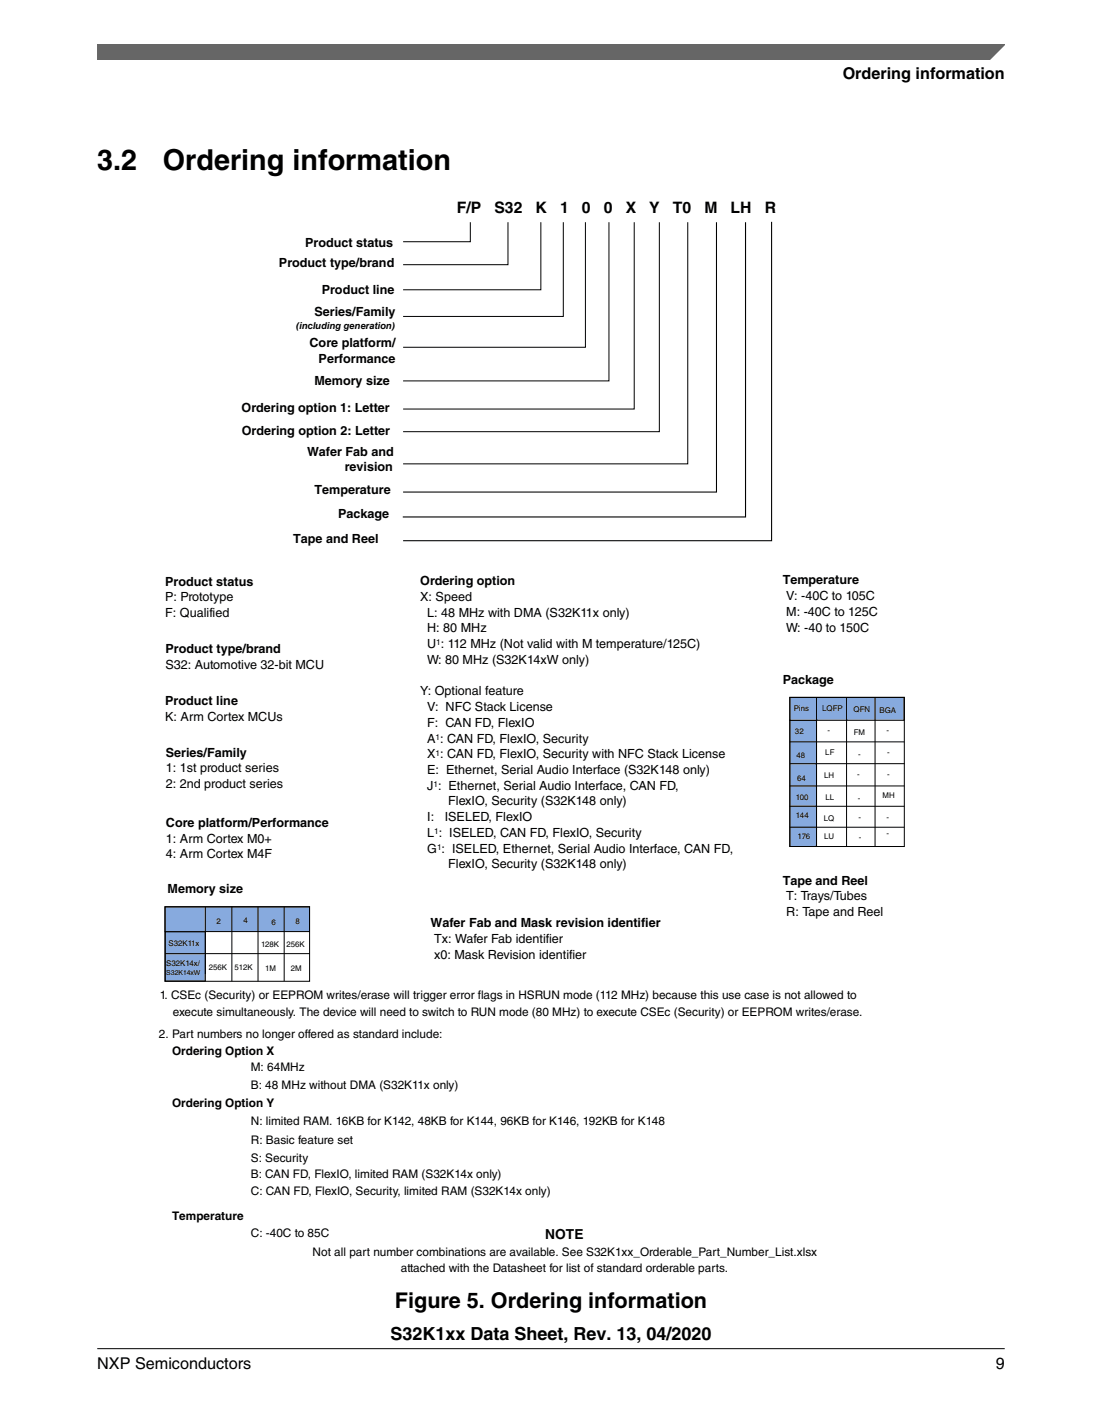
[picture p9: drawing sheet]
<svg xmlns="http://www.w3.org/2000/svg" width="216mm" height="274mm" viewBox="0 0 216 274" stroke-linecap="round" stroke-linejoin="round" font-family="sans-serif">
<defs><g id="words">
<g font-size="5.6">
<text x="19" y="33.3">3.2</text>
<text x="31.9" y="33.3">Ordering information</text>
</g>
<text font-size="4.2" x="77.4" y="256.2">Figure 5. Ordering information</text>
<text font-size="3.5" x="76.5" y="262.3">S32K1xx Data Sheet, Rev. 13, 04/2020</text>
<g font-size="3.2">
<text x="165.1" y="15.5">Ordering information</text>
<text x="19.1" y="268">NXP Semiconductors</text>
<text x="195.1" y="268">9</text>
</g>
<g font-size="3.1">
<text x="89.5" y="41.6">F/P</text>
<text x="96.9" y="41.6">S32</text>
<text x="104.9" y="41.6">K</text>
<text x="109.7" y="41.6">1</text>
<text x="114" y="41.6">0</text>
<text x="118.3" y="41.6">0</text>
<text x="122.6" y="41.6">X</text>
<text x="127.2" y="41.6">Y</text>
<text x="131.8" y="41.6">T0</text>
<text x="138" y="41.6">M</text>
<text x="143.1" y="41.6">LH</text>
<text x="149.8" y="41.6">R</text>
</g>
<text font-size="2.7" x="106.8" y="242.6">NOTE</text>
<g font-size="2.5">
<text x="54.7" y="52.3">Product type/brand</text>
<text x="59.8" y="48.3">Product status</text>
<text x="63" y="57.5">Product line</text>
<text x="61.6" y="61.9">Series/Family</text>
<text x="60.6" y="68">Core platform/</text>
<text x="62.4" y="71.1">Performance</text>
<text x="61.6" y="75.4">Memory size</text>
<text x="47.3" y="80.7">Ordering option 1: Letter</text>
<text x="47.4" y="85.1">Ordering option 2: Letter</text>
<text x="60.1" y="89.2">Wafer Fab and</text>
<text x="67.5" y="92.3">revision</text>
<text x="61.6" y="96.8">Temperature</text>
<text x="66.2" y="101.4">Package</text>
<text x="57.4" y="106.2">Tape and Reel</text>
<text x="32.4" y="114.7">Product status</text>
<text x="32.4" y="117.8">P: Prototype</text>
<text x="82.3" y="114.6">Ordering option</text>
<text x="82.3" y="117.6">X: Speed</text>
<text x="153.4" y="114.4">Temperature</text>
<text x="154" y="117.5">V: -40C to 105C</text>
<text x="32.4" y="120.9">F: Qualified</text>
<text x="83.7" y="123.8">H: 80 MHz</text>
<text x="83.7" y="120.7">L: 48 MHz with DMA (S32K11x only)</text>
<text x="154" y="120.6">M: -40C to 125C</text>
<text x="154" y="123.7">W: -40 to 150C</text>
<text x="32.4" y="127.9">Product type/brand</text>
<text x="32.4" y="131">S32: Automotive 32-bit MCU</text>
<text x="83.7" y="126.9">U : 112 MHz (Not valid with M temperature/125C)</text>
<text x="83.7" y="130">W: 80 MHz (S32K14xW only)</text>
<text x="82.3" y="136.1">Y: Optional feature</text>
<text x="153.4" y="134">Package</text>
<text x="32.4" y="138.1">Product line</text>
<text x="32.4" y="141.2">K: Arm Cortex MCUs</text>
<text x="83.7" y="142.3">F: CAN FD, FlexIO</text>
<text x="83.7" y="139.2">V: NFC Stack License</text>
<text x="32.5" y="148.1">Series/Family</text>
<text x="83.7" y="145.4">A : CAN FD, FlexIO, Security</text>
<text x="83.7" y="148.5">X : CAN FD, FlexIO, Security with NFC Stack License</text>
<text x="32.5" y="154.3">2: 2nd product series</text>
<text x="32.5" y="151.2">1: 1st product series</text>
<text x="83.7" y="151.6">E: Ethernet, Serial Audio Interface (S32K148 only)</text>
<text x="83.7" y="154.6">J : Ethernet, Serial Audio Interface, CAN FD,</text>
<text x="32.5" y="161.9">Core platform/Performance</text>
<text x="83.7" y="160.8">I:</text>
<text x="87.1" y="160.8">ISELED, FlexIO</text>
<text x="87.8" y="157.7">FlexIO, Security (S32K148 only)</text>
<text x="32.5" y="165">1: Arm Cortex M0+</text>
<text x="83.7" y="167">G : ISELED, Ethernet, Serial Audio Interface, CAN FD,</text>
<text x="83.7" y="163.9">L : ISELED, CAN FD, FlexIO, Security</text>
<text x="32.5" y="168.1">4: Arm Cortex M4F</text>
<text x="87.8" y="170.1">FlexIO, Security (S32K148 only)</text>
<text x="153.4" y="173.2">Tape and Reel</text>
<text x="32.8" y="174.9">Memory size</text>
<text x="154" y="176.3">T: Trays/Tubes</text>
<text x="154" y="179.4">R: Tape and Reel</text>
<text x="84.4" y="181.6">Wafer Fab and Mask revision identifier</text>
<text x="85" y="184.7">Tx: Wafer Fab identifier</text>
<text x="85" y="187.8">x0: Mask Revision identifier</text>
</g>
<g font-size="2.3">
<text x="31.3" y="195.7">1. CSEc (Security) or EEPROM writes/erase will trigger error flags in HSRUN mode (112 MHz) because this use case is not allowed to</text>
<text x="31.1" y="203.3">2. Part numbers no longer offered as standard include:</text>
<text x="33.9" y="198.9">execute simultaneously. The device will need to switch to RUN mode (80 MHz) to execute CSEc (Security) or EEPROM writes/erase.</text>
<text x="33.7" y="206.5">Ordering Option X</text>
<text x="49.1" y="209.7">M: 64MHz</text>
<text x="49.1" y="213.3">B: 48 MHz without DMA (S32K11x only)</text>
<text x="33.7" y="216.8">Ordering Option Y</text>
<text x="49.1" y="220.4">N: limited RAM. 16KB for K142, 48KB for K144, 96KB for K146, 192KB for K148</text>
<text x="49.1" y="227.5">S: Security</text>
<text x="49.1" y="223.9">R: Basic feature set</text>
<text x="49.1" y="230.7">B: CAN FD, FlexIO, limited RAM (S32K14x only)</text>
<text x="49.1" y="233.9">C: CAN FD, FlexIO, Security, limited RAM (S32K14x only)</text>
<text x="33.7" y="238.9">Temperature</text>
<text x="49.1" y="242.1">C: -40C to 85C</text>
<text x="61.2" y="245.8">Not all part number combinations are available. See S32K1xx_Orderable_Part_Number_List.xlsx</text>
<text x="78.5" y="249.1">attached with the Datasheet for list of standard orderable parts.</text>
</g>
<text font-size="1.8" x="57.9" y="64.5">(including generation)</text>
<g font-size="1.6">
<text x="85.5" y="126.4">1</text>
<text x="85.3" y="144.9">1</text>
<text x="85.3" y="147.9">1</text>
<text x="84.9" y="154.1">1</text>
<text x="85.1" y="163.3">1</text>
<text x="85.6" y="166.4">1</text>
</g>
<g font-size="1.5">
<text x="155.5" y="139.3">Pins</text>
<text x="155.8" y="143.7">32</text>
<text x="161.1" y="139.3">LQFP</text>
<text x="162.1" y="143.6">-</text>
<text x="167.2" y="139.4">QFN</text>
<text x="167.3" y="143.9">FM</text>
<text x="172.3" y="139.5">BGA</text>
<text x="173.7" y="143.5">-</text>
<text x="156.1" y="148.4">48</text>
<text x="161.7" y="147.9">LF</text>
<text x="168.1" y="148.1">-</text>
<text x="173.8" y="147.8">-</text>
<text x="156.2" y="153">64</text>
<text x="161.4" y="152.4">LH</text>
<text x="168" y="152.2">-</text>
<text x="173.8" y="152.2">-</text>
<text x="155.9" y="160.1">144</text>
<text x="155.9" y="156.7">100</text>
<text x="161.4" y="160.7">LQ</text>
<text x="161.7" y="156.6">LL</text>
<text x="168.1" y="156.8">-</text>
<text x="168.2" y="160.6">-</text>
<text x="172.9" y="156.3">MH</text>
<text x="173.7" y="160.6">-</text>
<text x="156.3" y="164.2">176</text>
<text x="161.4" y="164.3">LU</text>
<text x="168.2" y="164.4">-</text>
<text x="173.7" y="163.8">-</text>
<text x="33" y="185.2">S32K11x</text>
<text x="42.4" y="180.8">2</text>
<text x="47.7" y="180.8">4</text>
<text x="51.1" y="185.4">128K</text>
<text x="53.2" y="181">6</text>
<text x="56.1" y="185.4">256K</text>
<text x="57.9" y="180.9">8</text>
<text x="32.6" y="189.2">S32K14x/</text>
<text x="40.9" y="189.9">256K</text>
<text x="46" y="190">512K</text>
<text x="51.9" y="190.1">1M</text>
<text x="56.9" y="190">2M</text>
</g>
<text font-size="1.3" x="32.6" y="190.9">S32K14xW</text>
</g></defs>
<path d="M92.1 43.5v3.8h-13.1M99.5 43.5v8.3h-20.5M106 43.5v13.2h-27M110.4 43.5v18.5h-31.4M114.7 43.5v24.5h-35.7M119.3 43.5v31.1h-40.3M124.3 43.5v36.6h-45.3M129.2 43.5v41h-50.2M134.7 43.5v47.3h-55.7" fill="none" stroke="#000" stroke-width=".2"/>
<path d="M140.4 43.5v52.8h-61.4M151.2 43.4v62.5h-72.2" fill="none" stroke="#000" stroke-width=".21"/>
<path d="M146.1 43.5v57.7h-67.2" fill="none" stroke="#000" stroke-width=".22"/>
<path d="M32.4 182.4h7.8v9.7h-7.8z" fill="#87aade"/>
<path d="M32.4 182.4h7.8v9.7h-7.8z" fill="none" stroke="#000" stroke-width=".2"/>
<path d="M32.3 177.6h28.3v4.8h-28.3z" fill="#87aade"/>
<path d="M32.3 177.5h28.4v14.6h-28.4zM32.3 177.6h28.3v4.8h-28.3zM40.2 177.6v13.1M45.4 177.5v14.6M50.6 177.6v14.5M55.7 177.6v14.5M32.4 186.7h28.3" fill="none" stroke="#000" stroke-width=".2"/>
<path d="M154.7 141h5.2v24.7h-5.2z" fill="#87aade"/>
<path d="M154.7 141h5.2v24.7h-5.2z" fill="none" stroke="#000" stroke-width=".2"/>
<path d="M154.7 136.6h22.4v4.4h-22.4z" fill="#87aade"/>
<path d="M154.7 136.5h22.5v29.2h-22.5zM154.7 136.6h22.4v4.4h-22.4zM160 136.6v29.2M165.9 136.5v29.2M171.4 136.5v29.2M154.7 157.9h22.5M154.8 145.3h22.4M154.8 153.9h22.4M154.8 149.5h22.4M154.7 162h22.5" fill="none" stroke="#000" stroke-width=".2"/>
<path d="M19 8.7h177.8l-5.6 3h-172.2z" fill="#666"/>
<path d="M19 11.7v-3h177.8l-3 3" fill="none" stroke="#666" stroke-width=".28"/>
<path d="M19 264.1h177.8" fill="none" stroke="#000" stroke-width=".2"/>
<use href="#words"/>
</svg>
